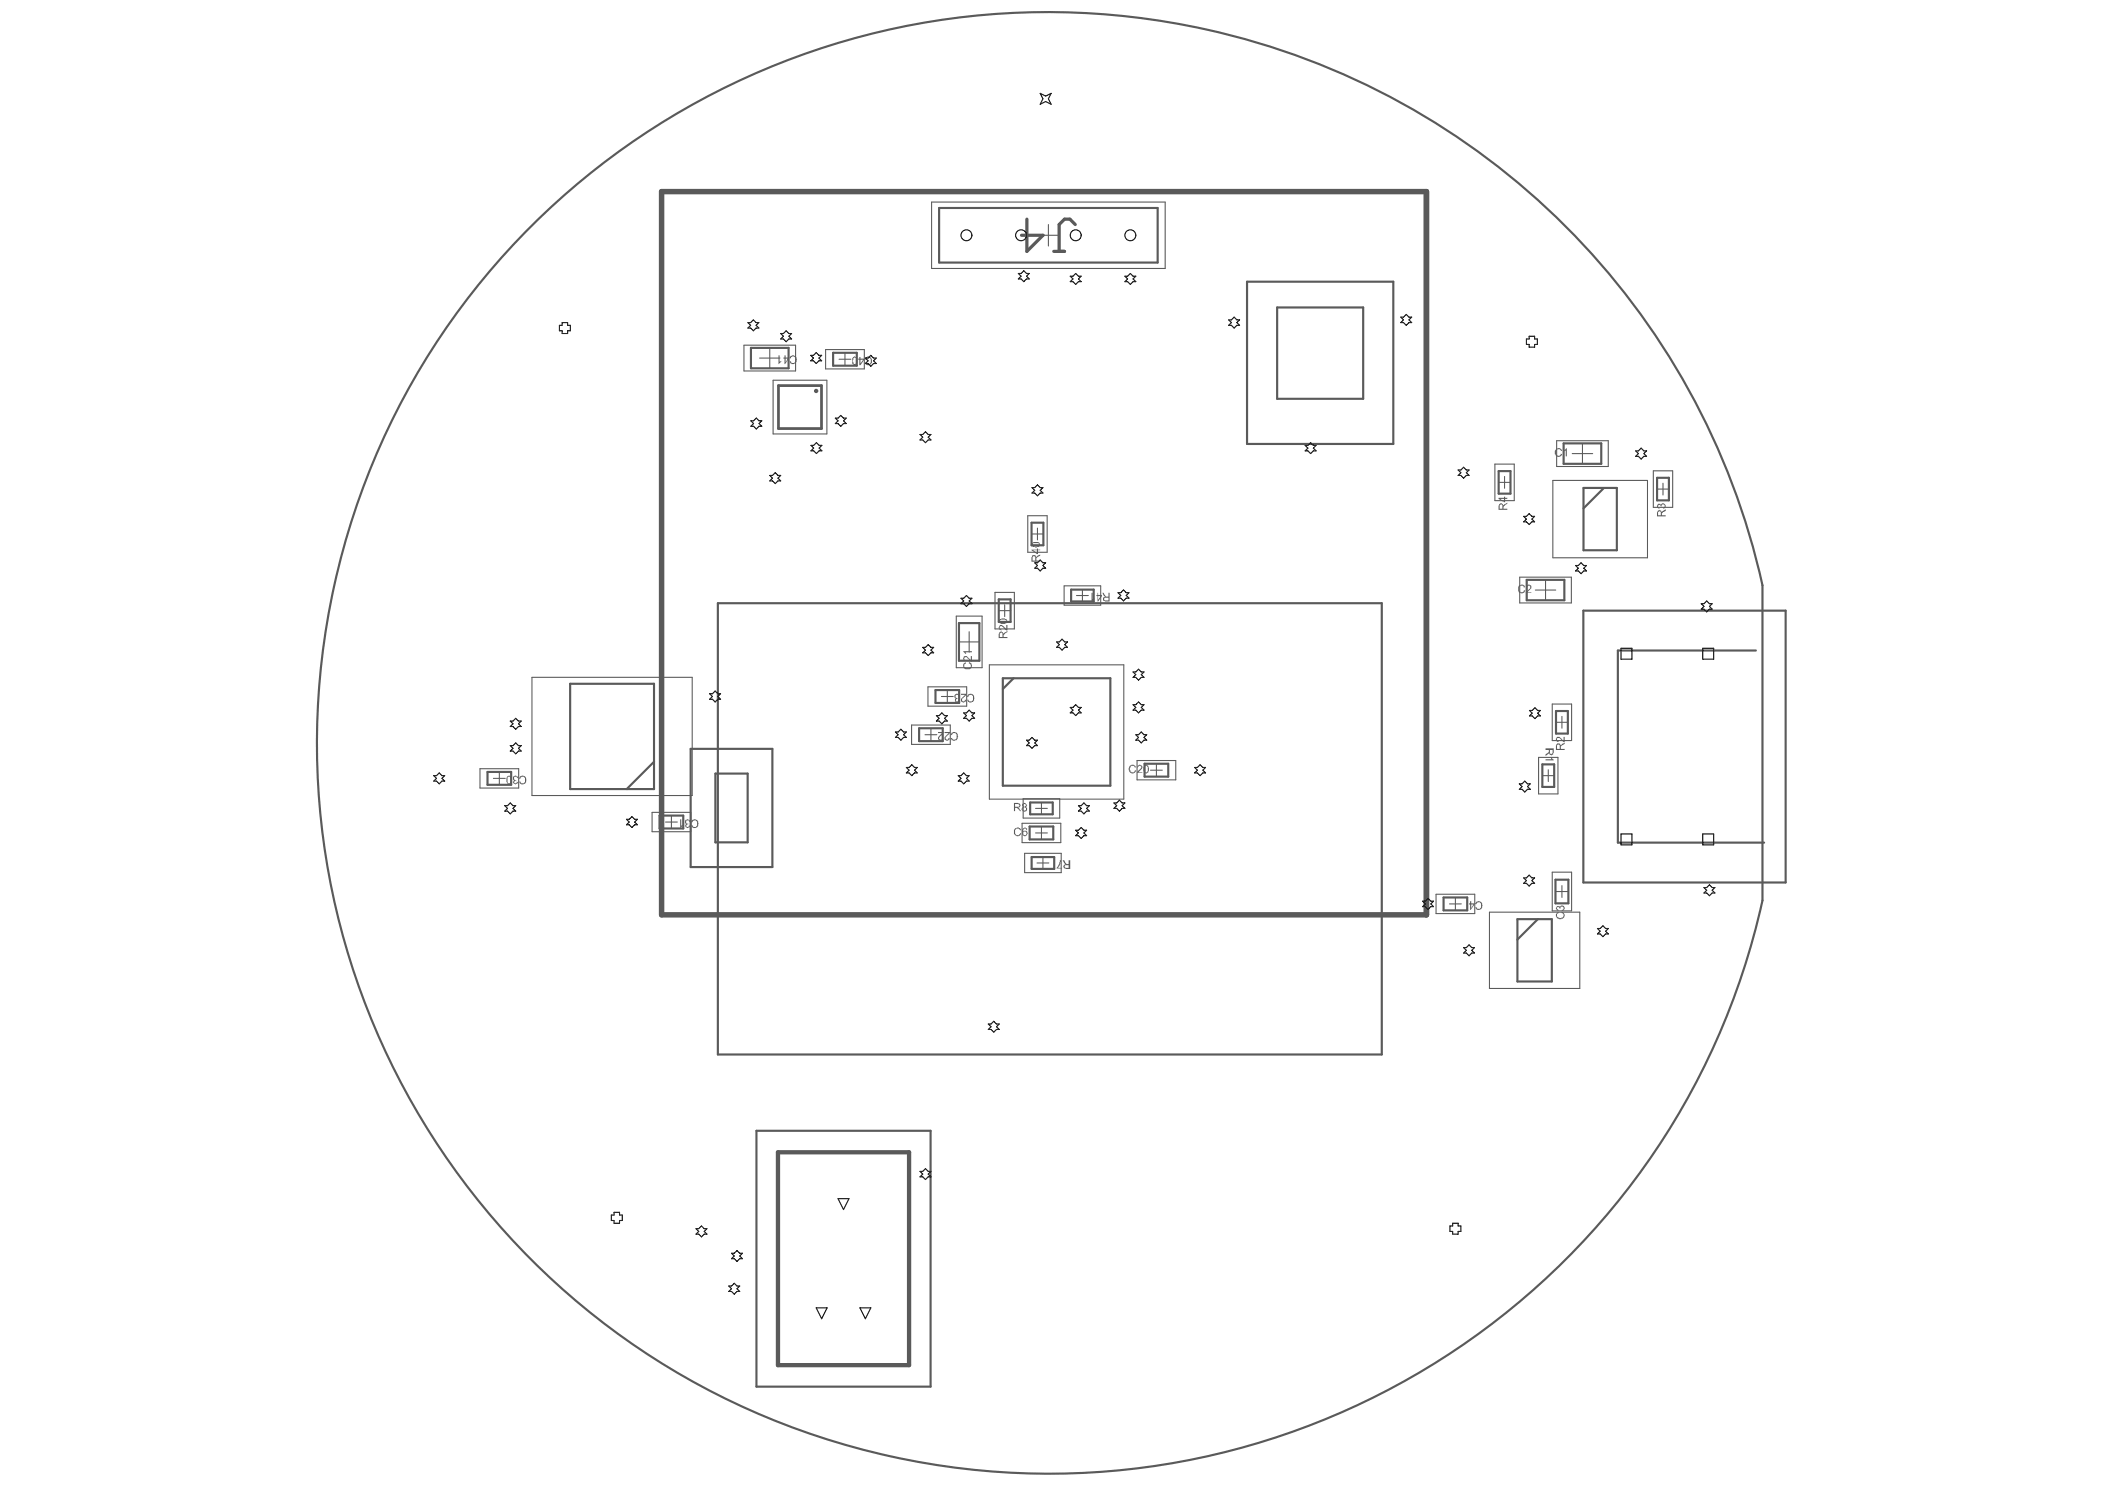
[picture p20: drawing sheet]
<svg xmlns="http://www.w3.org/2000/svg" width="297mm" height="210mm" viewBox="0 0 297 210" stroke-linecap="round" stroke-linejoin="round" font-family="sans-serif">
<g fill="#5a5a5a">
<path d="M136 93.6l.3-.2v.2a.34 .34 0 0 0-.2 .3 .34 .34 0 0 0 .1 .3h.2a.41 .41 0 0 0 .5 0 .41 .41 0 0 0 0-.6h-.2l.1-.2a.52 .52 0 0 1 .3 .7 .52 .52 0 0 1-.6 .3 .5 .5 0 0 1-.5-.2 .5 .5 0 0 1 0-.6z"/>
<path d="M136 92.6h.5l.5 .5v-.5h.1v.7h-.1l-.4-.4a.27 .27 0 0 0-.3-.2 .27 .27 0 0 0-.2 .3l.2 .1v.1h-.2l-.2-.2z"/>
<path d="M135.9 91.9h1.2v.1h-.9l.2 .2h-.2z"/>
<path d="M149.6 121.4h.1v.2l-.4 .8h.6v.1h-.8l.4-.6z"/>
<path d="M122.1 50.4a.6 .6 0 0 1 1 .4 .6 .6 0 0 1-.8 .7l-.3-.2 .2-.2a.39 .39 0 0 0 .6 .2 .39 .39 0 0 0 0-.6v-.2h-.1a.26 .26 0 0 0-.4-.1 .26 .26 0 0 0-.1 .3h-.2z"/>
<path d="M141 88.3a.31 .31 0 0 1 .5 0l.5 .4v-.5h.2v.7h-.4l-.3-.4a.25 .25 0 0 0-.2-.2 .25 .25 0 0 0-.2 .2v.2l.2 .1v.1h-.2l-.2-.3z"/>
<path d="M150.2 122.2l.1 .2h.5v-.4h-.5zM149.9 121.4h.3l.3 .5h.3v-.5h.2v1.2h-.6l-.3-.2-.1-.1 .1-.3 .3-.1h-.1z"/>
<path d="M121.4 50.7v.6l.4-.6zM121.3 50.4h.1v.2h.6v.1l-.6 .8h-.1v-.8h-.2v-.1h.2z"/>
<path d="M120.4 50.5l-.1 .3v.3h.1a.23 .23 0 0 0 .3 .3 .23 .23 0 0 0 .1-.4v-.2a.25 .25 0 0 0-.1-.3 .25 .25 0 0 0-.3 0zM120.3 50.5a.4 .4 0 0 1 .5-.1 .4 .4 0 0 1 .2 .5v.1a.4 .4 0 0 1-.5 .5 .4 .4 0 0 1-.2-.6z"/>
<path d="M141.1 89.4v.5h.4v-.3a.21 .21 0 0 0-.2-.3 .21 .21 0 0 0-.2 .1zM141 89.2a.34 .34 0 0 1 .4-.1 .34 .34 0 0 1 .2 .3l.1-.2 .5-.2v.2l-.6 .4v.3h.6v.1h-1.3z"/>
<path d="M141.1 87.5a.35 .35 0 0 0 .2 .4 .35 .35 0 0 0 .3 0 .25 .25 0 0 0 .3-.1 .25 .25 0 0 0 0-.3l-.7-.1zM141 87.4a.84 .84 0 0 1 1.2 .1 .29 .29 0 0 1-.4 .4 .56 .56 0 0 1-.5 .1 .56 .56 0 0 1-.4-.5z"/>
</g>
<path d="M144.9 30.9v4.6l2.3-2.3h-3.1M148.7 35.5h1.5M151.7 31.7l-.7-.8h-.8l-.7 .8v3.8" fill="none" stroke="#5a5a5a" stroke-width=".46"/>
<g fill="#5a5a5a">
<path d="M219.5 63.4a.53 .53 0 0 1 .9 .1l-.1 .1a.36 .36 0 0 0-.5-.2 .36 .36 0 0 0-.2 .4 .41 .41 0 0 0 .2 .5h.1a.27 .27 0 0 0 .4-.3l.1 .1a.27 .27 0 0 1-.3 .3 .46 .46 0 0 1-.7-.4z"/>
<path d="M220.7 63.5l.4-.3v1.2h-.2v-.9l-.2 .2z"/>
<path d="M97.7 115.7h.1a.48 .48 0 0 1 .6 0v.1a.57 .57 0 0 1 0 .8 .57 .57 0 0 1-.8 0l-.1-.2h.3a.34 .34 0 0 0 .2 .3 .34 .34 0 0 0 .4-.2v-.2a.41 .41 0 0 0-.1-.5 .41 .41 0 0 0-.5 0l-.1 .2h-.2z"/>
<path d="M96.7 115.7l.2-.1h.2l.3 .1-.1 .3a.26 .26 0 0 0-.3-.3 .26 .26 0 0 0-.2 .3 .26 .26 0 0 0 .3 .2v.1a.2 .2 0 0 0-.2 0 .2 .2 0 0 0 0 .3 .17 .17 0 0 0 .2 .1 .17 .17 0 0 0 .1-.3l.2 .1a.35 .35 0 0 1-.6 .2l-.1-.1 .1-.3-.1-.2z"/>
<path d="M96 115.6h.1v.9l.3-.2v.2l-.3 .3h-.1z"/>
<path d="M136.6 97.9h.2a.48 .48 0 0 1 .6 .1v.1a.57 .57 0 0 1-.1 .8 .57 .57 0 0 1-.8 0v-.2h.2a.34 .34 0 0 0 .3 .3 .34 .34 0 0 0 .3-.2v-.2a.41 .41 0 0 0-.1-.5 .41 .41 0 0 0-.5 0l-.1 .2h-.1z"/>
<path d="M135.6 97.9h.8v.1l-.4 .4a.27 .27 0 0 0-.2 .3 .27 .27 0 0 0 .3 .2v-.2l.2 .1a.35 .35 0 0 1-.6 .2 .35 .35 0 0 1 .1-.6l.3-.4h-.5z"/>
<path d="M134.8 97.9a.38 .38 0 0 1 .7 .3l-.2 .1a.23 .23 0 0 0-.3-.3 .23 .23 0 0 0-.2 .3 .23 .23 0 0 0 .3 .2l-.2 .1a.19 .19 0 0 0 0 .3 .19 .19 0 0 0 .3 0l.1-.2 .2 .1h-.1a.31 .31 0 0 1-.4 .3 .31 .31 0 0 1-.2-.4l.1-.1-.1-.1a.33 .33 0 0 1 0-.6z"/>
<path d="M154 83.6h.2v.9l.2-.1v.1l-.3 .4h-.1z"/>
<path d="M219.6 104l.2-.1a.87 .87 0 0 1 .8 .6v-.6h.2v.8l-.2-.1-.4-.3a.23 .23 0 0 0-.3-.3 .23 .23 0 0 0-.2 .3 .23 .23 0 0 0 .2 .2v.1h-.2a.3 .3 0 0 1-.1-.5z"/>
<path d="M134.3 103.3h.1a.48 .48 0 0 1 .7 .1v.1a.57 .57 0 0 1-.1 .8 .57 .57 0 0 1-.8 0l-.1-.2h.3a.34 .34 0 0 0 .3 .2 .34 .34 0 0 0 .3-.1v-.2a.41 .41 0 0 0-.1-.5 .41 .41 0 0 0-.5 0l-.1 .2-.2-.1z"/>
<path d="M133.3 103.3h.8v.1l-.4 .4a.27 .27 0 0 0-.3 .3 .27 .27 0 0 0 .4 .2v-.2l.2 .1a.35 .35 0 0 1-.6 .2 .35 .35 0 0 1 .1-.6l.3-.4h-.5z"/>
<path d="M132.4 103.3h.7v.3l-.4 .3a.25 .25 0 0 0-.2 .2 .25 .25 0 0 0 .2 .2h.2l.1-.2h.1l-.1 .2a.35 .35 0 0 1-.6 0 .35 .35 0 0 1 .2-.5l.3-.4h-.5z"/>
<path d="M73.4 109.5h.1a.48 .48 0 0 1 .7 .1 .57 .57 0 0 1-.1 .9 .57 .57 0 0 1-.8-.1l-.1-.1h.3a.34 .34 0 0 0 .3 .2 .34 .34 0 0 0 .3-.2v-.1a.41 .41 0 0 0-.1-.6 .41 .41 0 0 0-.5 0l-.1 .3-.2-.1z"/>
<path d="M72.4 109.6l.2-.2h.3l.2 .2-.1 .2a.26 .26 0 0 0-.3-.3 .26 .26 0 0 0-.2 .4 .26 .26 0 0 0 .4 .1v.1a.2 .2 0 0 0-.3 .1 .2 .2 0 0 0 0 .2 .17 .17 0 0 0 .3 .1 .17 .17 0 0 0 0-.2h.2a.35 .35 0 0 1-.6 .3l-.1-.2 .1-.3-.1-.1z"/>
<path d="M159.3 108.1a.51 .51 0 0 1 .6-.2 .51 .51 0 0 1 .4 .4h-.2a.32 .32 0 0 0-.3-.3 .32 .32 0 0 0-.3 .3 .34 .34 0 0 0 .2 .6 .33 .33 0 0 0 .3 0 .33 .33 0 0 0 .2-.3l.2 .1a.64 .64 0 0 1-.9 .3l-.2-.4z"/>
<path d="M160.5 108a.39 .39 0 0 1 .6 0 .39 .39 0 0 1-.1 .6l-.3 .4h.5h-.8l.1-.2 .4-.3a.25 .25 0 0 0 .1-.2 .25 .25 0 0 0-.1-.3h-.2v.2l-.3 .1z"/>
<path d="M111.6 50.2h.1a.48 .48 0 0 1 .6 .1v.1a.57 .57 0 0 1 0 .8 .57 .57 0 0 1-.8-.1l-.1-.1h.2a.34 .34 0 0 0 .3 .2 .34 .34 0 0 0 .3-.1v-.2a.41 .41 0 0 0 0-.5 .41 .41 0 0 0-.6 0v.2l-.2-.1z"/>
<path d="M109.9 50.1h.1v1l.2-.2v.2l-.3 .3z"/>
<path d="M143.1 117a.54 .54 0 0 1 .5-.3 .54 .54 0 0 1 .5 .4h-.2a.38 .38 0 0 0-.5-.2 .38 .38 0 0 0-.2 .5 .35 .35 0 0 0 .3 .4 .35 .35 0 0 0 .4-.3l.2 .1a.51 .51 0 0 1-.6 .4 .51 .51 0 0 1-.4-.6z"/>
<path d="M233.9 71.1h.1a.22 .22 0 0 1 .2 0 .22 .22 0 0 1 .2 .1 .37 .37 0 0 1 .5-.1 .37 .37 0 0 1 .1 .5l-.2 .2-.1-.2a.22 .22 0 0 0 .2-.1 .22 .22 0 0 0-.1-.3 .22 .22 0 0 0-.3 .1l-.1 .2a.21 .21 0 0 0-.3-.3 .21 .21 0 0 0-.1 .3l.2 .1-.1 .2a.46 .46 0 0 1-.2-.7z"/>
<path d="M219.6 128.8l.2-.1h.1v.1a.32 .32 0 0 0-.2 .3 .32 .32 0 0 0 .2 .3 .47 .47 0 0 0 .5 0 .47 .47 0 0 0 .2-.4l-.3-.3 .1-.1a.64 .64 0 0 1 .3 .8h-.1a.6 .6 0 0 1-.6 .3 .6 .6 0 0 1-.4-.6z"/>
<path d="M219.6 127.9a.3 .3 0 0 1 .5 .1 .37 .37 0 0 1 .6-.2 .37 .37 0 0 1-.1 .6l-.1 .1-.1-.1a.23 .23 0 0 0 .2-.3 .23 .23 0 0 0-.3-.2 .23 .23 0 0 0-.1 .3l-.2-.2a.19 .19 0 0 0-.2 0 .19 .19 0 0 0 0 .3l.1 .1v.1l-.3-.3z"/>
<path d="M214.3 82.6a.55 .55 0 0 1 .9 .3h-.2a.34 .34 0 0 0-.3-.3 .34 .34 0 0 0-.3 .2v.1a.41 .41 0 0 0 .1 .6 .41 .41 0 0 0 .5 0l.1-.3 .1 .1a.52 .52 0 0 1-.6 .4 .52 .52 0 0 1-.4-.7z"/>
<path d="M215.4 82.6l.1-.1a.39 .39 0 0 1 .5 .1 .39 .39 0 0 1-.1 .6l-.4 .3h.6v.1h-.8l.4-.4a.27 .27 0 0 0 .2-.3 .27 .27 0 0 0-.3-.3l-.1 .3h-.1z"/>
<path d="M208.3 127.2h.2a.48 .48 0 0 1 .6 .1v.1a.57 .57 0 0 1-.1 .8 .57 .57 0 0 1-.8-.1l-.1-.1h.3a.34 .34 0 0 0 .3 .2 .34 .34 0 0 0 .3-.2v-.1a.41 .41 0 0 0-.1-.5 .41 .41 0 0 0-.5 0l-.1 .2-.2-.1z"/>
<path d="M218.1 107.1h.8l-.1-.2 .1-.1 .3 .5h-1.1z"/>
<path d="M155.8 84.4l.1 .3h.5v-.4zM155.6 83.6h.1l.3 .6h.4v-.6h.2v1.3h-.6a.35 .35 0 0 1-.4-.4 .35 .35 0 0 1 .4-.3l-.3-.2z"/>
<path d="M155 84.1v.5l.3-.5zM154.9 83.6h.1v.3h.5v.2l-.5 .8h-.1v-.8h-.2v-.2h.2z"/>
<path d="M211.6 71.3v.5h.4v-.3a.21 .21 0 0 0-.1-.3 .21 .21 0 0 0-.3 .1zM211.5 71.1a.34 .34 0 0 1 .4-.1 .34 .34 0 0 1 .3 .3v-.2l.5-.2v.2l-.5 .4v.3h.5v.1h-1.2z"/>
<path d="M211.7 70.4l.5 .4v-.4zM211.5 70.2h.7v-.1h.2v.1h.3v.2h-.3v.4h-.2l-.7-.4z"/>
<path d="M219.7 105.1v.5h.4v-.3a.21 .21 0 0 0-.1-.3 .21 .21 0 0 0-.3 .1zM219.6 105l.2-.1a.41 .41 0 0 1 .5 .3l.1-.2 .4-.2v.2l-.5 .3v.3h.5v.2h-1.2z"/>
<path d="M71.6 109.6v.5a.26 .26 0 0 0 .1 .4 .26 .26 0 0 0 .4-.2v-.2a.42 .42 0 0 0-.4-.5zM71.5 109.6a.31 .31 0 0 1 .6 0 .68 .68 0 0 1-.3 1 .78 .78 0 0 1-.3-1z"/>
<path d="M161.6 108l-.1 .5a.28 .28 0 0 0 0 .3 .28 .28 0 0 0 .4 .1l.1-.4a.4 .4 0 0 0-.4-.5zM161.4 108a.39 .39 0 0 1 .6 0v.1a.77 .77 0 0 1-.2 1 .29 .29 0 0 1-.4-.3z"/>
<path d="M145.7 78.5v.6h.4v-.4a.21 .21 0 0 0-.1-.3 .21 .21 0 0 0-.3 .1zM145.6 78.4l.2-.1a.41 .41 0 0 1 .4 .3l.2-.2 .4-.2v.2l-.6 .3v.4h.6v.1h-1.3z"/>
<path d="M145.8 77.6l.5 .4v-.4zM145.5 77.5h.8v-.1h.2v.1h.3v.1h-.3v.6h-.2z"/>
<path d="M145.7 76.7a.45 .45 0 0 0 .3 .4 .45 .45 0 0 0 .5-.1 .21 .21 0 0 0 .1-.3 .21 .21 0 0 0-.3-.1zM145.6 76.6a1.02 1.02 0 0 1 1.1 0 .27 .27 0 0 1-.1 .5 .71 .71 0 0 1-1.1-.3z"/>
<path d="M110.9 50.6v.5l.3-.5zM110.7 50.1h.2v.3h.4v.2l-.5 .8h-.1v-.8h-.2v-.2h.2z"/>
<path d="M144.3 116.9h.1a.29 .29 0 0 1 .3-.2 .29 .29 0 0 1 .2 .3h-.1a.25 .25 0 0 0-.4-.1 .25 .25 0 0 0 0 .4l.1-.1a.39 .39 0 0 1 .5 .2 .39 .39 0 0 1-.2 .5 .39 .39 0 0 1-.5-.1l-.1-.1zM144.4 117.4a.25 .25 0 0 0 .1 .4 .25 .25 0 0 0 .3-.1 .25 .25 0 0 0-.1-.4h-.2z"/>
<path d="M143.2 113.4v.4h.3a.21 .21 0 0 0 .4-.1 .21 .21 0 0 0-.3-.3zM143.1 113.3h.8a.28 .28 0 0 1 .1 .4 .28 .28 0 0 1-.3 .2l.4 .5h-.2l-.4-.4h-.3v.4h-.1z"/>
<path d="M144.4 113.5v.1a.16 .16 0 0 0 .1 .2 .16 .16 0 0 0 .2-.1h.1l-.1-.3zM144.3 114a.26 .26 0 0 0 .2 .4 .26 .26 0 0 0 .3-.3 .26 .26 0 0 0-.3-.2zM144.2 113.4h.1a.29 .29 0 0 1 .3-.1 .29 .29 0 0 1 .3 .3v.2h-.2a.37 .37 0 0 1 .1 .6 .37 .37 0 0 1-.6-.1v-.3l.2-.2-.2-.1z"/>
<path d="M234 72.2v.5h.4v-.5l-.2-.1zM233.9 72.1l.3-.2 .2 .2 .1 .2v-.2l.6-.3v.3l-.6 .3v.3h.6v.1h-1.3z"/>
<path d="M207.6 127.6v.5l.3-.5zM207.5 127.1h.1v.3h.5v.2l-.6 .8v-.8h-.2v-.2h.2z"/>
<path d="M218.7 105.8v.5a.22 .22 0 0 0 .3 0 .22 .22 0 0 0 .1-.2v-.3zM218.1 105.6h1.1v.8l-.3 .2-.3-.2v-.2v.1l-.5 .3v-.2l.5-.3v-.3h-.5z"/>
</g>
<g fill="none" stroke="#5a5a5a" stroke-width=".15">
<path d="M131.5 28.5h32.9v9.4h-32.9zM146.4 33.2h3.1M147.9 31.7v3M105 48.7h7.3v3.6h-7.3zM107.2 50.5h2.9M108.6 49.1v2.9M109.1 53.6h7.6v7.6h-7.6zM116.5 49.3h5.5v2.7h-5.5zM118.4 50.7h1.7M119.2 49.8v1.7M145 72.8h2.8v5.1h-2.8zM145.6 75.3h1.6"/>
<path d="M146.4 74.5v1.7M210.9 65.5h2.8v5.1h-2.8zM211.5 68h1.6M212.3 67.2v1.7M219.1 67.8h13.4v10.9h-13.4zM219.7 62.2h7.2v3.6h-7.2zM221.9 64h2.8M223.3 62.5v2.9M233.3 66.4h2.7v5.2h-2.7zM233.8 69h1.7M234.7 68.2v1.6M75.1 95.5h22.6v16.7h-22.6z"/>
<path d="M130.9 96.9h5.5v2.7h-5.5zM132.8 98.3h1.7M133.7 97.4v1.7M134.9 86.9h3.7v7.3h-3.7zM135.3 90.6h2.9M136.8 89.1v2.9M139.6 93.8h19v18.9h-19zM140.4 83.6h2.7v5.1h-2.7zM140.9 86.1h1.7M141.8 85.3v1.7M150.2 82.6h5.1v2.8h-5.1zM151.9 84h1.7"/>
<path d="M152.7 83.2v1.6M214.5 81.4h7.2v3.7h-7.2zM216.7 83.2h2.8M218.1 81.8v2.9M219 99.3h2.8v5.2h-2.8zM67.7 108.4h5.5v2.8h-5.5zM69.6 109.8h1.7M70.5 109v1.6M92 114.6h5.5v2.7h-5.5zM93.9 116h1.7M94.7 115.1v1.7M128.6 102.3h5.5v2.7h-5.5z"/>
<path d="M130.5 103.6h1.7M131.4 102.8v1.7M144.2 116.1h5.5v2.8h-5.5zM144.4 112.7h5.1v2.7h-5.1zM146.1 117.5h1.7M146.1 114h1.7M147 113.2v1.7M147 116.7v1.6M160.4 107.3h5.5v2.7h-5.5zM162.3 108.6h1.7M163.2 107.8v1.7M217.1 106.8h2.7v5.2h-2.7z"/>
<path d="M217.6 109.4h1.7M218.5 108.6v1.6M219.6 101.9h1.6M220.4 101.1v1.6M144.6 120.4h5.1v2.7h-5.1zM146.3 121.7h1.7M147.2 120.9v1.7M202.6 126.1h5.5v2.8h-5.5zM204.5 127.5h1.7M205.4 126.7v1.6M210.2 128.7h12.7v10.7h-12.7zM219 123h2.8v5.5h-2.8z"/>
<path d="M219.6 125.8h1.6M220.4 124.9v1.7"/>
</g>
<g fill="none" stroke="#5a5a5a" stroke-width=".3">
<path d="M76.8 30.1a103.2 103.2 0 0 1 171.9 52.5v44.4a103.2 103.2 0 0 1-119.5 79.2 103.2 103.2 0 0 1-83.3-116.7 102.7 102.7 0 0 1 30.9-59.4zM132.5 29.3h30.9v7.7h-30.9zM176 39.7h20.6v22.9h-20.6zM106 49.1h5.3v2.9h-5.3zM117.6 49.8h3.3v1.8h-3.3zM180.2 43.4h12.2v12.9h-12.2zM145.6 73.7h1.6v3.2h-1.6zM211.5 66.5h1.6v3.1h-1.6zM220.6 62.5h5.4v2.9h-5.4zM223.4 68.8h4.8v8.8h-4.8zM226.3 68.8l-2.9 2.9M233.8 67.4h1.7v3.2h-1.7z"/>
<path d="M80.5 96.5h11.8v14.8h-11.8zM101.3 85.1h93.7v63.7h-93.7zM132 97.3h3.3v1.9h-3.3zM135.3 87.9h2.9v5.3h-2.9zM140.9 84.5h1.7v3.2h-1.7zM141.5 95.7h15.2v15.1h-15.2zM143 95.7l-1.5 1.5M151.1 83.2h3.2v1.6h-3.2zM215.4 81.8h5.3v2.9h-5.3zM223.4 86.1h28.6v38.4h-28.6zM247.8 91.8h-19.5v27.1h20.6M68.8 108.9h3.3v1.8h-3.3z"/>
<path d="M92.3 107.5l-3.9 3.8M93.1 115.1h3.3v1.8h-3.3zM97.5 105.6h11.5v16.7h-11.5zM100.9 109.1h4.6v9.7h-4.6zM129.7 102.7h3.3v1.9h-3.3zM145.3 116.6h3.3v1.8h-3.3zM145.4 113.2h3.2v1.7h-3.2zM161.5 107.7h3.4v1.9h-3.4zM217.6 107.8h1.7v3.2h-1.7zM219.6 100.3h1.6v3.2h-1.6zM145.6 120.9h3.2v1.7h-3.2zM203.7 126.6h3.3v1.8h-3.3z"/>
<path d="M214.1 129.7h4.9v8.8h-4.9zM217 129.7l-2.9 2.8M219.5 124.1h1.8v3.3h-1.8zM106.7 159.5h24.6v36.1h-24.6z"/>
<circle cx="115.2" cy="55.2" r=".15"/>
</g>
<path d="M109.8 162.5h18.5v30.1h-18.5z" fill="none" stroke="#5a5a5a" stroke-width=".61"/>
<path d="M109.9 54.4h6v6.1h-6z" fill="none" stroke="#5a5a5a" stroke-width=".39"/>
<path d="M93.4 27h107.9v102.1h-107.9z" fill="none" stroke="#5a5a5a" stroke-width=".77"/>
<g fill="none" stroke="#000" stroke-width=".15">
<path d="M146.8 13.2l.8 .4 .7-.4-.4 .7 .4 .8-.7-.4-.8 .4 .4-.8zM143.7 38.6h.4l.4-.4 .4 .4h.3l-.3 .4 .3 .3h-.3l-.4 .4-.4-.4h-.4l.4-.3zM151 39h.4l.4-.4 .4 .4h.4l-.4 .3 .4 .4h-.4l-.4 .4-.4-.4h-.4l.4-.4zM158.7 39h.4l.4-.4 .4 .4h.4l-.4 .3 .4 .4h-.4l-.4 .4-.4-.4h-.4l.4-.4zM78.9 45.9h.4v-.4h.8v.4h.4v.8h-.4v.3h-.8v-.3h-.4zM105.5 45.5h.4l.4-.4 .4 .4h.4l-.4 .4 .4 .4h-.4l-.4 .4-.4-.4h-.4l.4-.4zM106 59.4h.3l.4-.4 .4 .4h.4l-.4 .3 .4 .4h-.4l-.4 .4-.4-.4h-.3l.3-.4zM110.2 47h.3l.4-.3 .4 .3h.4l-.4 .4 .4 .4h-.4l-.4 .4-.4-.4h-.3l.3-.4zM114.4 50.1h.4l.4-.4 .4 .4h.3l-.3 .4 .3 .4h-.3l-.4 .4-.4-.4h-.4l.4-.4zM117.9 59h.4l.3-.4 .4 .4h.4l-.4 .4 .4 .4h-.4l-.4 .3-.3-.3h-.4l.4-.4zM122.1 50.5h.4l.4-.4 .4 .4h.4l-.4 .4 .4 .4h-.4l-.4 .4-.4-.4h-.4l.4-.4zM173.4 45.1h.4l.4-.4 .3 .4h.4l-.4 .4 .4 .4h-.4l-.3 .4-.4-.4h-.4l.4-.4z"/>
<path d="M197.7 44.7h.3l.4-.3 .4 .3h.4l-.4 .4 .4 .4h-.4l-.4 .4-.4-.4h-.3l.3-.4zM215.4 47.8h.4v-.4h.8v.4h.3v.8h-.3v.4h-.8v-.4h-.4zM108.6 67.1h.4l.4-.4 .4 .4h.4l-.4 .4 .4 .3h-.4l-.4 .4-.4-.4h-.4l.4-.3zM114.4 62.8h.4l.4-.4 .4 .4h.4l-.4 .4 .4 .4h-.4l-.4 .4-.4-.4h-.4l.4-.4zM129.8 61.3h.4l.4-.4 .4 .4h.4l-.4 .4 .4 .4h-.4l-.4 .3-.4-.3h-.4l.4-.4zM145.6 68.8h.4l.4-.4 .4 .4h.4l-.4 .4 .4 .4h-.4l-.4 .3-.4-.3h-.4l.4-.4zM146 79.4h.4l.4-.4 .4 .4h.4l-.4 .4 .4 .4h-.4l-.4 .3-.4-.3h-.4l.4-.4zM184.2 62.8h.4l.3-.4 .4 .4h.4l-.4 .4 .4 .4h-.4l-.4 .4-.3-.4h-.4l.4-.4zM205.8 66.3h.3l.4-.4 .4 .4h.4l-.4 .4 .4 .4h-.4l-.4 .4-.4-.4h-.3l.3-.4zM215 72.8h.4l.4-.3 .4 .3h.4l-.4 .4 .4 .4h-.4l-.4 .4-.4-.4h-.4l.4-.4zM222.3 79.8h.4l.4-.4 .4 .4h.4l-.4 .4 .4 .3h-.4l-.4 .4-.4-.4h-.4l.4-.3zM230.8 63.6h.4l.4-.4 .4 .4h.4l-.4 .4 .4 .4h-.4l-.4 .4-.4-.4h-.4l.4-.4z"/>
<path d="M100.1 97.9h.4l.4-.4 .4 .4h.4l-.4 .4 .4 .3h-.4l-.4 .4-.4-.4h-.4l.4-.3zM130.2 91.3h.4l.4-.4 .4 .4h.3l-.3 .4 .3 .4h-.3l-.4 .4-.4-.4h-.4l.4-.4zM135.6 84.4h.4l.4-.4 .4 .4h.3l-.3 .4 .3 .4h-.3l-.4 .3-.4-.3h-.4l.4-.4zM149.1 90.6h.4l.4-.4 .4 .4h.3l-.3 .3 .3 .4h-.3l-.4 .4-.4-.4h-.4l.4-.4zM151 99.8h.4l.4-.4 .4 .4h.4l-.4 .4 .4 .4h-.4l-.4 .3-.4-.3h-.4l.4-.4zM157.8 83.6h.4l.3-.4 .4 .4h.4l-.4 .4 .4 .4h-.4l-.4 .4-.3-.4h-.4l.4-.4zM159.9 94.8h.4l.4-.4 .3 .4h.4l-.4 .4 .4 .4h-.4l-.3 .3-.4-.3h-.4l.4-.4zM159.9 99.4h.4l.4-.4 .3 .4h.4l-.4 .4 .4 .4h-.4l-.3 .4-.4-.4h-.4l.4-.4zM228.7 91.4h1.6v1.6h-1.6zM240.1 85.2h.3l.4-.4 .4 .4h.4l-.4 .3 .4 .4h-.4l-.4 .4-.4-.4h-.3l.3-.4zM240.3 91.4h1.5v1.6h-1.5zM61.2 109.4h.4l.4-.4 .4 .4h.4l-.4 .4 .4 .4h-.4l-.4 .4-.4-.4h-.4l.4-.4z"/>
<path d="M71.2 113.7h.4l.4-.4 .4 .4h.4l-.4 .3 .4 .4h-.4l-.4 .4-.4-.4h-.4l.4-.4zM72 101.7h.4l.4-.4 .4 .4h.3l-.3 .4 .3 .4h-.3l-.4 .4-.4-.4h-.4l.4-.4zM72 105.2h.4l.4-.4 .4 .4h.3l-.3 .4 .3 .4h-.3l-.4 .3-.4-.3h-.4l.4-.4zM88.4 115.6h.4l.4-.4 .4 .4h.3l-.3 .4 .3 .3h-.3l-.4 .4-.4-.4h-.4l.4-.3zM126.4 103.3h.3l.4-.4 .4 .4h.4l-.4 .3 .4 .4h-.4l-.4 .4-.4-.4h-.3l.3-.4zM127.9 108.3h.4l.4-.4 .4 .4h.3l-.3 .3 .3 .4h-.3l-.4 .4-.4-.4h-.4l.4-.4zM132.1 100.9h.4l.4-.3 .4 .3h.4l-.4 .4 .4 .4h-.4l-.4 .4-.4-.4h-.4l.4-.4zM135.2 109.4h.4l.4-.4 .4 .4h.4l-.4 .4 .4 .4h-.4l-.4 .4-.4-.4h-.4l.4-.4zM136 100.6h.4l.4-.4 .3 .4h.4l-.4 .3 .4 .4h-.4l-.3 .4-.4-.4h-.4l.4-.4zM144.9 104.4h.3l.4-.4 .4 .4h.4l-.4 .4 .4 .4h-.4l-.4 .4-.4-.4h-.3l.3-.4zM151.8 117.1h.4l.4-.4 .4 .4h.3l-.3 .4 .3 .4h-.3l-.4 .4-.4-.4h-.4l.4-.4zM152.2 113.7h.4l.4-.4 .3 .4h.4l-.4 .3 .4 .4h-.4l-.3 .4-.4-.4h-.4l.4-.4z"/>
<path d="M157.2 113.3h.4l.4-.4 .3 .4h.4l-.4 .4 .4 .3h-.4l-.3 .4-.4-.4h-.4l.4-.3zM160.3 103.6h.4l.3-.3 .4 .3h.4l-.4 .4 .4 .4h-.4l-.4 .4-.3-.4h-.4l.4-.4zM168.6 108.3h.4l.3-.4 .4 .4h.4l-.4 .3 .4 .4h-.4l-.4 .4-.3-.4h-.4l.4-.4zM214.4 110.6h.4l.4-.4 .3 .4h.4l-.4 .4 .4 .3h-.4l-.3 .4-.4-.4h-.4l.4-.3zM215.8 100.2h.4l.4-.4 .4 .4h.4l-.4 .4 .4 .4h-.4l-.4 .4-.4-.4h-.4l.4-.4zM228.7 117.6h1.6v1.6h-1.6zM240.3 117.6h1.5v1.6h-1.5zM200.7 127.1h.4l.4-.4 .4 .4h.4l-.4 .4 .4 .4h-.4l-.4 .4-.4-.4h-.4l.4-.4zM206.5 133.7h.4l.4-.4 .4 .4h.4l-.4 .4 .4 .3h-.4l-.4 .4-.4-.4h-.4l.4-.3zM215 123.8h.4l.4-.3 .4 .3h.4l-.4 .4 .4 .4h-.4l-.4 .4-.4-.4h-.4l.4-.4zM225.4 131h.4l.4-.4 .4 .4h.4l-.4 .4 .4 .3h-.4l-.4 .4-.4-.4h-.4l.4-.3zM240.4 125.2h.4l.4-.4 .4 .4h.4l-.4 .4 .4 .4h-.4l-.4 .4-.4-.4h-.4l.4-.4z"/>
<path d="M139.5 144.5h.3l.4-.4 .4 .4h.4l-.4 .3 .4 .4h-.4l-.4 .4-.4-.4h-.3l.3-.4zM86.3 171.4h.4v-.4h.7v.4h.4v.8h-.4v.4h-.7v-.4h-.4zM98.2 173.3h.4l.4-.4 .4 .4h.4l-.4 .4 .4 .4h-.4l-.4 .4-.4-.4h-.4l.4-.4zM103.2 176.8h.4l.4-.4 .4 .4h.4l-.4 .4 .4 .4h-.4l-.4 .3-.4-.3h-.4l.4-.4zM118.3 169.1h1.5l-.8 1.5zM129.8 165.2h.4l.4-.3 .4 .3h.4l-.4 .4 .4 .4h-.4l-.4 .4-.4-.4h-.4l.4-.4zM204.6 172.9h.4v-.3h.8v.3h.3v.8h-.3v.4h-.8v-.4h-.4zM102.8 181.4h.4l.4-.4 .4 .4h.4l-.4 .4 .4 .4h-.4l-.4 .4-.4-.4h-.4l.4-.4zM115.2 184.5h1.5l-.8 1.5zM121.3 184.5h1.6l-.8 1.5z"/>
<circle cx="136.4" cy="33.2" r=".77"/>
<circle cx="144.1" cy="33.2" r=".77"/>
<circle cx="151.8" cy="33.2" r=".77"/>
<circle cx="159.5" cy="33.2" r=".77"/>
</g>
</svg>
